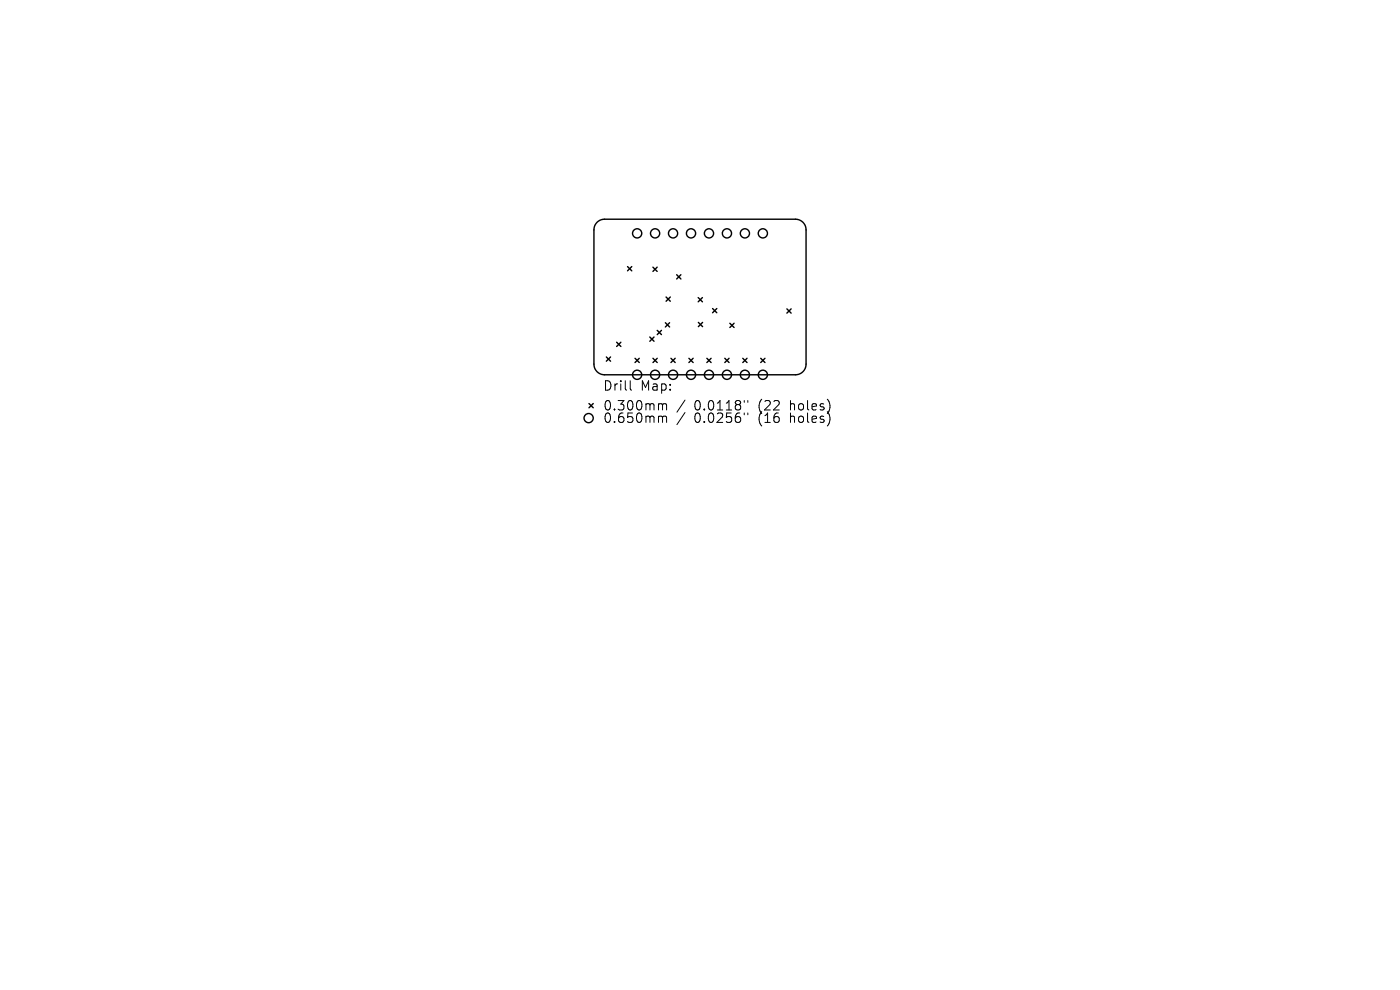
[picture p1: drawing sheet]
<svg xmlns="http://www.w3.org/2000/svg" width="297mm" height="210mm" viewBox="0 0 297 210" stroke-linecap="round" stroke-linejoin="round" font-family="sans-serif">
<defs><g id="words">
<g font-size="2.8">
<text x="127.9" y="83.2">Drill</text>
<text x="135.9" y="83.2">Map:</text>
<text x="127.9" y="87.4">0.300mm</text>
<text x="127.9" y="90">0.650mm</text>
<text x="147.3" y="87.4">0.0118&quot;</text>
<text x="147.3" y="90">0.0256&quot;</text>
<text x="161" y="87.4">(22</text>
<text x="161" y="90">(16</text>
<text x="167.9" y="87.4">holes)</text>
<text x="167.9" y="90">holes)</text>
</g>
</g></defs>
<g fill="none" stroke="#000" stroke-width=".3">
<path d="M126.7 47.2l.6-.5 1-.2h40.5a2.25 2.25 0 0 1 2.2 2.3v28.5a2.25 2.25 0 0 1-2.2 2.2h-40.5a2.25 2.25 0 0 1-2.3-2.2v-28.5l.2-1zM133.1 56.6l.9 .9M134 56.6l-.9 .9M138.5 56.7l.9 .9M139.4 56.7l-.9 .9M143.6 58.3l.9 .9M144.5 58.3l-.9 .9M128.6 75.7l.9 .9M129.5 75.7l-.9 .9M130.8 72.6l.9 .9M131.7 72.6l-.9 .9M134.7 76l.9 .9"/>
<path d="M135.6 76l-.9 .9M137.9 71.5l.9 .9M138.5 76l.9 .9M138.8 71.5l-.9 .9M139.4 76l-.9 .9M139.4 70.1l.9 .9M140.3 70.1l-.9 .9M141.2 68.5l.9 .9M141.3 63l.9 .9M142.1 68.5l-.9 .9M142.2 63l-.9 .9M142.3 76l.9 .9"/>
<path d="M143.2 76l-.9 .9M146.1 76l.9 .9M147 76l-.9 .9M148.1 63.1l.9 .9M148.2 68.4l.9 .9M149 63.1l-.9 .9M149.1 68.4l-.9 .9M150 76l.9 .9M150.9 76l-.9 .9M151.2 65.4l.9 .9M152.1 65.4l-.9 .9M153.8 76l.9 .9"/>
<path d="M154.7 76l-.9 .9M154.8 68.6l.9 .9M155.7 68.6l-.9 .9M157.6 76l.9 .9M158.5 76l-.9 .9M161.4 76l.9 .9M162.3 76l-.9 .9M166.9 65.5l.9 .9M167.8 65.5l-.9 .9M125 85.6l.9 .9M125.9 85.6l-.9 .9"/>
<circle cx="135.2" cy="49.5" r=".97"/>
<circle cx="139" cy="49.5" r=".97"/>
<circle cx="142.8" cy="49.5" r=".97"/>
<circle cx="146.6" cy="49.5" r=".97"/>
<circle cx="150.4" cy="49.5" r=".97"/>
<circle cx="154.2" cy="49.5" r=".97"/>
<circle cx="158" cy="49.5" r=".97"/>
<circle cx="161.8" cy="49.5" r=".97"/>
<circle cx="135.2" cy="79.5" r=".97"/>
<circle cx="139" cy="79.5" r=".97"/>
<circle cx="142.8" cy="79.5" r=".97"/>
<circle cx="146.6" cy="79.5" r=".97"/>
<circle cx="150.4" cy="79.5" r=".97"/>
<circle cx="154.2" cy="79.5" r=".97"/>
<circle cx="158" cy="79.5" r=".97"/>
<circle cx="161.8" cy="79.5" r=".97"/>
<circle cx="124.9" cy="88.7" r=".97"/>
</g>
<g fill="none" stroke="#000" stroke-width=".21">
<path d="M133.7 80.8v1.7l.3 .3M140 85.6h.3l.3 .3M140 88.3l.5 .1 .1 .2M140.6 85.9l.2-.3 .5 .1 .1 1.3M140.6 85.9v1.1M140.6 88.6v1M140.6 88.6l.2-.3 .5 .1 .1 1.2M145.3 84.9l-1.7 2.5M145.3 87.5l-1.7 2.6M157.9 85v.3M157.9 87.6v.4M158.6 85v.3"/>
<path d="M158.6 87.6v.4"/>
</g>
<use href="#words"/>
</svg>
